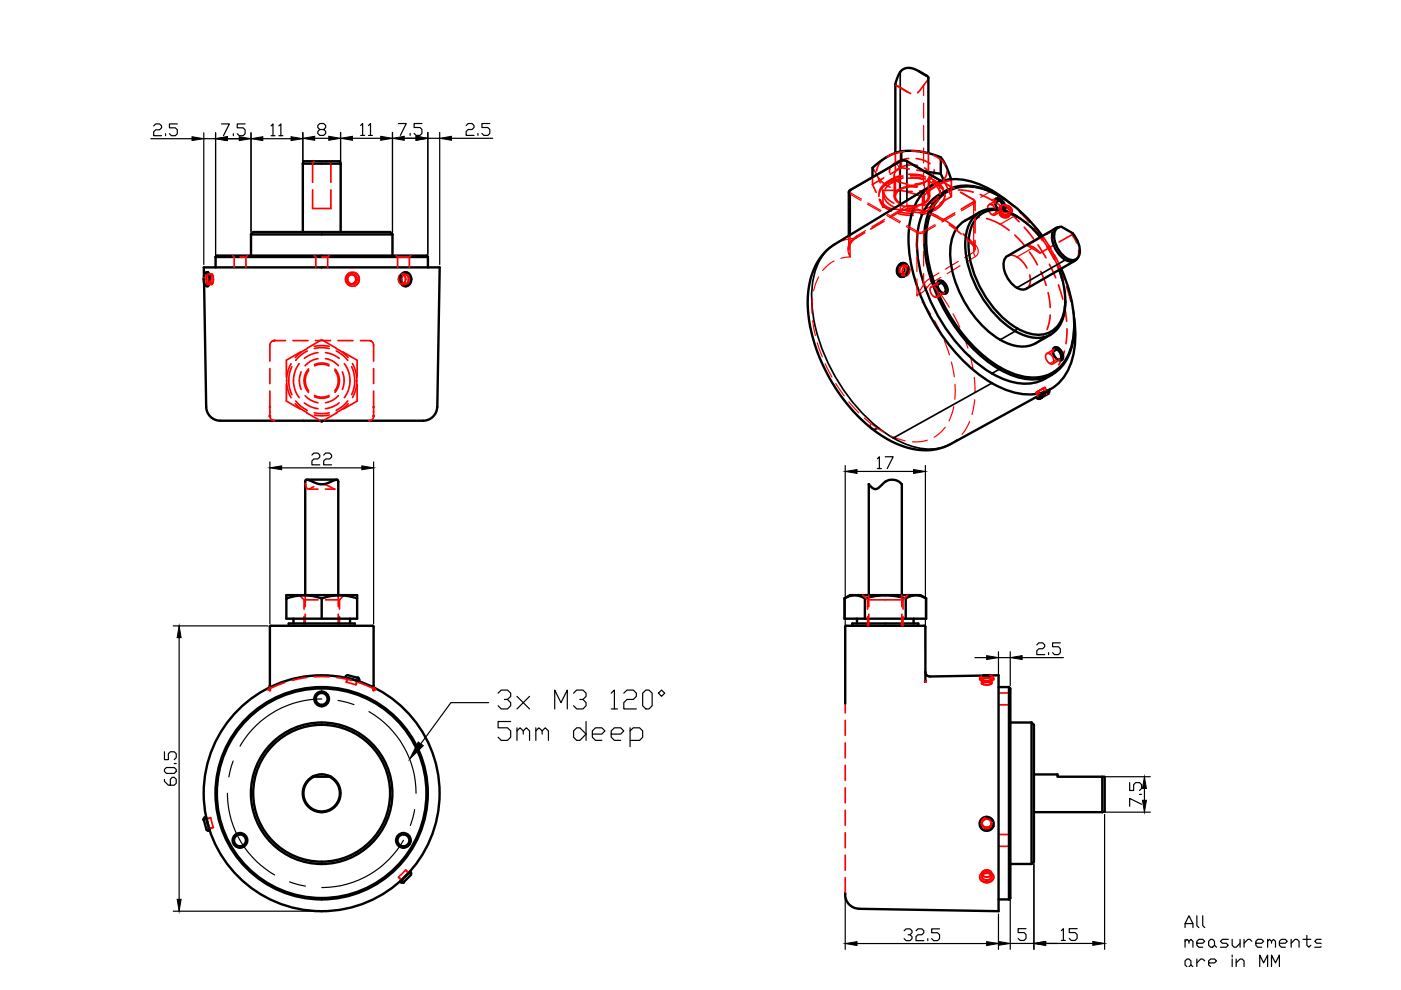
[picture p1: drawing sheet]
<svg xmlns="http://www.w3.org/2000/svg" width="297mm" height="210mm" viewBox="0 0 297 210" stroke-linecap="round" stroke-linejoin="round" font-family="sans-serif">
<!-- layer: MD_Visible -->
<g fill="none" stroke="#000" stroke-width=".51">
<path d="M194.8 15.1l1.7 1M64.2 34.7h8M64.2 34.7l.2-.5h7.7l.1 .5M64.2 34.7v14.5M72.2 34.7v14.5M189.8 32.4v-14.5l.2-.6a3.8 3.8 0 0 1 1.9-2.8 4.6 4.6 0 0 1 3.9 1.2l.9 .5 .1 .3v16M191.1 32.1a13.4 13.4 0 0 0-6.1 3.5v2M196 36.3l3.5 .6M197.7 39.3l-20.7 12.5a13 13 0 0 0-5.7 10.6 34.5 34.5 0 0 0 7.2 21.9 30 30 0 0 0 12.7 10.2 12.4 12.4 0 0 0 10.3-.3l18.6-10.2M199.5 36.9v-3.6l1.2 2.2 1 2.5M199.5 33.3a17 17 0 0 0-8.4-1.2v2M199.5 36.9l.6 1.4"/>
<path d="M199.6 38.4l-7.4-4.3a1.4 1.4 0 0 0-1.3 0l-10.8 6.4-.1 9.5M43.3 58.5l-.1-1.8h50l-.5 29.6a3 3 0 0 1-3 2.9M43.3 60l.4 26.3a3.3 3.3 0 0 0 4 2.9h42M43.5 57.9a.51 .51 0 0 1 .6-.2 .51 .51 0 0 1 .3 .7v.5a2.25 2.25 0 0 1-.4 1.8 1.12 1.12 0 0 1-.8-1.5zM45.7 54.5h45M45.7 54.5l.3-.3h44.4l.3 .3M45.7 54.5v2.2M53.2 49.7h30M53.2 49.7l.5-.5h29l.5 .5M53.2 49.7v4.5M83.2 49.7v4.5M85.2 58.1a1.3 1.3 0 0 1 1.6 0 1.3 1.3 0 0 1 .3 1.6 1.19 1.19 0 0 1-1.4 1 1.19 1.19 0 0 1-.9-1.5z"/>
<path d="M90.7 54.5v2.2M191.8 55.8a1.5 1.5 0 0 0-1.6 1.2 1.5 1.5 0 0 0 1 1.7 1.67 1.67 0 0 0 .9-2.8l-.4-.1M198.9 59.6a1.34 1.34 0 0 1 1.8 1 1.19 1.19 0 0 1-.2 1.7 1.93 1.93 0 0 1-1.6-2.7zM199.1 41.3a10.3 10.3 0 0 0-4.6 8.3 32.1 32.1 0 0 0 6 20.1 27.6 27.6 0 0 0 13.2 11 9.9 9.9 0 0 0 9.4-1.3M200.6 40.4l-1.5 .9M204.6 46.8a7.5 7.5 0 0 0-3.1 6.8 23.4 23.4 0 0 0 10.6 18.4 7.7 7.7 0 0 0 7.5 .8M207.8 45l-3.2 1.8M211 42.9l.1-.3a1.06 1.06 0 0 1 1.5 .9l.1 .6-.1 .5M211.6 44.3l-.4-.7a.95 .95 0 0 1 .5-1.6 2.07 2.07 0 0 1 1.3 2.7M211.8 41.5a12.6 12.6 0 0 0-9.6-1.8 9.1 9.1 0 0 0-6 7.7 29.3 29.3 0 0 0 4.4 19 31.2 31.2 0 0 0 12.8 12.7 10.1 10.1 0 0 0 10.2 0 10.5 10.5 0 0 0 4.1-8.3l.1-1.9M211.9 41.5l.2 .2M212.1 41.7a29.7 29.7 0 0 1 8.9 8.3"/>
<path d="M212.1 41.7a12.1 12.1 0 0 0-10-1.7 8.9 8.9 0 0 0-5.4 7.3 28.7 28.7 0 0 0 4.3 18.9 30.8 30.8 0 0 0 12.4 12.4 10.2 10.2 0 0 0 10.3 .1 10.7 10.7 0 0 0 4-8.2 28.1 28.1 0 0 0-2.7-13.5M213.4 42.4a21.4 21.4 0 0 0-9.6-4.3 9.3 9.3 0 0 0-10.5 7.2 26.7 26.7 0 0 0 1.5 16.4 39.1 39.1 0 0 0 15.5 19.5 14 14 0 0 0 10.7 2 9.9 9.9 0 0 0 6.5-7.8 22.5 22.5 0 0 0 .2-8.1M215.6 45.9a7.8 7.8 0 0 0-7.8-.9 6.8 6.8 0 0 0-3.1 5.4 22.8 22.8 0 0 0 7.2 17.2 11.5 11.5 0 0 0 9 4 6.1 6.1 0 0 0 4.9-6.1l.1-1.8M220.6 50.2a16.5 16.5 0 0 0-7.5-5.4 5.5 5.5 0 0 0-7.4 4.3 19 19 0 0 0 3 13.5 17.4 17.4 0 0 0 10.1 8.2 5.4 5.4 0 0 0 6.7-4.4 16 16 0 0 0-.9-9.2M223.9 48.4l-10.3 5.9a2.72 2.72 0 0 0-.6 3.2 5.1 5.1 0 0 0 3.9 3.9l.7-.2M223.9 48.6l.7-.5h.5l2.3 1.3a5 5 0 0 1 1.3 5 1.87 1.87 0 0 1-3 0 5.6 5.6 0 0 1-2-5.4zM224.7 48.1a1.82 1.82 0 0 0-1.7 2.3 5.7 5.7 0 0 0 3.9 5.1 1.63 1.63 0 0 0 1.6-.8M227.9 55.3l-10.3 5.9M198.7 60.4l.1-.3a1 1 0 0 1 1.5 .7 .94 .94 0 0 1-.3 1.3h-.3M222.8 71l-3.2 1.8M223.2 74.5l.1-.3a1 1 0 0 1 1.5 .7 .94 .94 0 0 1-.3 1.4l-.3-.1M223.4 73.7a1.34 1.34 0 0 1 1.8 1.1 1.19 1.19 0 0 1-.2 1.6 1.93 1.93 0 0 1-1.6-2.7z"/>
<path d="M67.9 89.2l.3 .2 .3-.2M220.1 83.9l.1 .1M221.9 83h.1M222.3 83.5l-1.9 1-.5-.1M222.4 83l-.1 .5M222.4 83l-.1-.3-2.5 1.5 .1 .2M222.7 82.6l-2.5 1.3M65 101.7h6.4M57.2 132.9l.2-.2h21.8v12.7M57.2 132.9v12.9M60.7 126.9l.1-.7h14.9v5h-15v-4.3a10.7 10.7 0 0 1 7.5 0M61.2 132.7v-.5h14v.5"/>
<path d="M62.2 131.2v1M64.7 126.2l.1-24.4a2.79 2.79 0 0 1 2.1 .6 4.1 4.1 0 0 0 3.8-.5l.9-.2 .1 .4v24.1M74.2 131.2v1M75.7 126.9a10.8 10.8 0 0 0-7.5 0v4.3M179 126.9v4.3h17.4v-4.3a3.8 3.8 0 0 0-4.4 0v4.3M180.7 132.7v-.5h14v.5M181.7 131.2v1M183.4 126.9v4.3M184.2 126.2v-23.6l.1 .2a1.43 1.43 0 0 0 1.8 .7l.2-.1a4.3 4.3 0 0 1 2.7-1.7 2.55 2.55 0 0 1 2.2 1v23.5M187.7 126.2h-7.5l-1.2 .7M187.7 126.2l-2.2 .2-2.1 .5a3.8 3.8 0 0 0-4.4 0M187.7 126.2l2.2 .2 2.1 .5"/>
<path d="M187.7 126.2h7.4l1.3 .7M193.7 131.2v1M57.2 145.4h.1M73.7 143.8h.1M75.7 144.3h.1M75.9 143.7l-1.9-.5a.48 .48 0 0 0-.7 .5l2.8 .7a.5 .5 0 0 0-.2-.7M79.2 145.4l.1 .4M79.2 145.4h.1M196.2 142.4l.3 .7 .7 .3M196.2 144.4l-.1-11.7h-16.7l-.2 .2v16.3M197.2 143.4l14.5-.2v50l-29.6-.5a3 3 0 0 1-2.9-3M209.9 143.2h-1.5"/>
<path d="M211.7 145.7h2.2M213.9 145.7v45M213.9 145.7l.3 .3v44.4l-.3 .3M214.2 153.2h4.5M218.7 153.2v30M218.7 153.2l.5 .5v29l-.5 .5M43.8 175.8a.45 .45 0 0 0 .6 .3l-.7-2.8a.46 .46 0 0 0-.5 .2 .46 .46 0 0 0 .1 .5l.5 1.9M43.8 173.7h.1M66.3 164.7h3.6M69.8 164.7a3.9 3.9 0 0 1 1.4 5.9 3.9 3.9 0 0 1-6 0 3.9 3.9 0 0 1 1.4-5.9M69.9 164.7h.3M210.6 175.1a1.47 1.47 0 0 0-1.7-1.8 1.47 1.47 0 0 0-1 2.2 1.47 1.47 0 0 0 2.5 .1l.2-.5"/>
<path d="M219.2 164.2h5v.5h9.5v7.5M219.2 172.2h14.5M233.7 164.7h.5v7.3l-.5 .2M84.8 186.9l2.1-2.1a.54 .54 0 0 1-.1 1l-.8 .9a.72 .72 0 0 1-1.2 .2zM86.6 185.2h.1M179.2 189.3v.4M211.7 190.7h2.2M214.2 183.2h4.5"/>
<circle cx="68.2" cy="148.2" r="1.56"/>
<circle cx="68.2" cy="148.2" r="1.26"/>
<circle cx="50.9" cy="178.2" r="1.56"/>
<circle cx="50.9" cy="178.2" r="1.26"/>
<circle cx="68.2" cy="168.2" r="4"/>
<circle cx="68.2" cy="168.2" r="14.5"/>
<circle cx="68.2" cy="168.2" r="15"/>
<circle cx="68.2" cy="168.2" r="22.2"/>
<circle cx="68.2" cy="168.2" r="22.5"/>
<circle cx="68.2" cy="168.2" r="25"/>
<circle cx="85.5" cy="178.2" r="1.56"/>
<circle cx="85.5" cy="178.2" r="1.26"/>
</g>
<!-- layer: MD_Hidden -->
<g fill="none" stroke="#f00" stroke-width=".36">
<path d="M189.8 17.9l3.3 1.9M190 18.1l2.4 1.4M196.8 16.5l-.4 .8-1.9 2.4M66.6 34.2l-.3 .5v4M69.9 34.2l.3 .5v4M185 35.6l1 1.6 .6 1.6M185 39.1l.8 1.7M185 37.6v1.5M186.3 37.7l1.2 1.3 1.3 .7M187.4 37.7l-2.4 1.4M189.5 37.9l1.5 .8 1.4 .3M189.6 37.1v4.5"/>
<path d="M189.8 32.4v3.8M189.8 37.8v3.8M190 38.3l.7 .4M191 37.2a5.3 5.3 0 0 0-3.4 2.1M191 38a5.1 5.1 0 0 0-3.4 2.1M191.1 35.6l1.7 .2M191.1 35.6l-2.4 1.3M191.1 34.1v1.5M191.5 37.3a6.3 6.3 0 0 0-5 2.9l-.1 .6M191.5 37.7a6.3 6.3 0 0 0-5 2.9l-.1 .6M191.7 32.1a7.1 7.1 0 0 0-5.6 3.1l-.2 1M192.5 37h1.7l1.5 .2"/>
<path d="M192.5 37.8h1.7l1.5 .2M192.7 33.6a4.3 4.3 0 0 0-4.1 2.3v.7M193 37.6l3.2 .3M193 37.2h1.7l1.5 .3M193.3 32l3.1 .4M194.2 33.6l1.5 .3 1.5 .8M194.4 36.1l1.6 .2M194.4 39.7a4.6 4.6 0 0 0-4.4 1.3 1.46 1.46 0 0 0 .8 2M194.5 35.1a4.8 4.8 0 0 0-4.7 1.3 1.61 1.61 0 0 0 .9 2.3M194.5 39.6a5 5 0 0 0-4.7 1.3 1.6 1.6 0 0 0 .9 2.2M196 38.7a6 6 0 0 1-3.8 .5M196 35.6a1.61 1.61 0 0 1 1.1 1.5 1.61 1.61 0 0 1-1.1 1.6"/>
<path d="M196.7 38.3l-1 .4-1.7 .3M196.7 38.3l-.7 .4M196.8 32.5v3.8M196.8 37.9v3.7M197.1 37.1v4.5M197.2 38.6a3.6 3.6 0 0 1 2.1 2.2M197.2 37.7a3.6 3.6 0 0 1 2.1 2.2M197.7 38.1l1.3 .7 1.1 1.3M197.7 38.5l1.3 .8 1.1 1.2M197.9 32.9l1.7 1.1 .8 .9M198.1 36v.3a2.38 2.38 0 0 1-1.4 2M199.6 38.4l2.7 1.5"/>
<path d="M200.1 38.3l1.6 3.4M200.8 36.4a4.4 4.4 0 0 1-3.4 3.5l-2.4 .6M201.7 38v.2M43.3 58.5v1.5M44 58.2a1.21 1.21 0 0 1 .3 1.5l-.2 .5a1.05 1.05 0 0 1-.3-1.4zM44 58.1a1.8 1.8 0 0 1 .1 2.2l-.3-.9zM44.1 57.7a3.1 3.1 0 0 0 0 3M44.1 58.2h.8M44.1 58.1h.8M44.8 58.2l.1-.1a1.8 1.8 0 0 1 0 2.2l-.2-.9zM44.9 58.2a1.6 1.6 0 0 1 0 2l-.2-.8zM49.3 54.2l.3 .3"/>
<path d="M49.6 54.5h2.5M49.6 54.5v2.2M52.1 54.5v2.2M52.5 54.2l-.4 .3M66.3 40.2v4h3.9v-4M66.7 54.2l.3 .3M67 54.5h2.5M67 54.5v2.2M69.5 54.5v2.2M69.8 54.2l-.3 .3M74.5 58.1h.2M74.5 58.2h.2"/>
<path d="M75.2 57.8a1.45 1.45 0 0 1 1 1.4M76.2 59.2a1.47 1.47 0 0 1-1 1.4M84 54.2l.3 .3M84.3 54.5h2.5M84.3 54.5v2.2M84.8 58.3a.8 .8 0 0 1 1 0 .8 .8 0 0 1 .2 .9 .81 .81 0 0 1-.3 .9 .81 .81 0 0 1-.9 0 1.36 1.36 0 0 1 0-1.8zM84.9 58.4a.78 .78 0 0 1 .9 .1 .78 .78 0 0 1 .1 .9 .71 .71 0 0 1-.7 .8 .71 .71 0 0 1-.7-.8l.1-.6zM85.3 58.1h.6M85.3 58.2h.6M85.4 58.3a.79 .79 0 0 1 1 0 .79 .79 0 0 1 .2 .9 .81 .81 0 0 1-.3 .9 .81 .81 0 0 1-.9 0 1.39 1.39 0 0 1 0-1.8zM85.5 58.4a.71 .71 0 0 1 .8 0 .71 .71 0 0 1 .3 .8 .75 .75 0 0 1-.7 1 .75 .75 0 0 1-.7-1zM86 57.7a1.63 1.63 0 0 1 1 1.5 1.63 1.63 0 0 1-1 1.5"/>
<path d="M86.8 54.5v2.2M87.1 54.2l-.3 .3M183.3 49.3l-1.9 1.2a2.71 2.71 0 0 0-1.4 2.3v-2.8M186.3 41.2v.4M186.4 42.2l.8 1.7M186.6 42.7l1 1.3 1.4 .8M186.6 42.3l1 1.3 1.4 .8M187.2 40.3v.1M187.2 40.4h3.6M187.2 43.9l3.4 .6M187.2 40.4v3.5M187.3 40.4v.8"/>
<path d="M187.4 40.8a3.4 3.4 0 0 0 2.1 2.3M187.4 41.6a3.3 3.3 0 0 0 2.1 2.3M187.4 46.9l-2.7 1.6M190.3 40.2l1.1 .3 2 .1M190.5 44.9l3.1 .4M190.5 45.3l1.5 .3 1.6 .1M191 44.4l1.5 .2h1.6M191 43.6l1.5 .2h1.7M191 56.6a.68 .68 0 0 1 .9-.2 .68 .68 0 0 1 .3 .9 .76 .76 0 0 1-.4 .8 .76 .76 0 0 1-1-.2 1.35 1.35 0 0 1 .2-1.3zM191.2 56.4a.76 .76 0 0 1 1 0 .76 .76 0 0 1 0 1 .77 .77 0 0 1-.6 .9 .77 .77 0 0 1-.9-.6l.1-.6zM191.2 58.2l.6 .2M191.2 58.3l.6 .2"/>
<path d="M191.6 56.7a.73 .73 0 0 1 1-.2 .73 .73 0 0 1 .3 .9 .84 .84 0 0 1-.5 1 .84 .84 0 0 1-1-.4l-.1-.5zM191.7 56.8a.7 .7 0 0 1 .9-.2 .7 .7 0 0 1 .2 1 .75 .75 0 0 1-.9 .8 .75 .75 0 0 1-.5-1.1zM191.7 56.3l.6 .2M191.8 55.8a1.64 1.64 0 0 0-1.4 1.2 1.64 1.64 0 0 0 .6 1.7M191.8 56.2l.6 .2M192.2 44.7l3.4 .5M192.4 40.7l3.2 1M195.6 41.7v3.5M195.6 44.8a5.4 5.4 0 0 0-3.4-.4l-1.3 .4-2.1 1.3M195.9 40.2a1.51 1.51 0 0 1 .9 1.5 1.51 1.51 0 0 1-1 1.4 5.5 5.5 0 0 1-3.5 .4M196 40.1a1.61 1.61 0 0 1 1.1 1.5 1.61 1.61 0 0 1-1.1 1.5 5.6 5.6 0 0 1-3.8 .6M197.1 45.4l2.8 1.4"/>
<path d="M198 43.9l-2.4 1.3M199 59.9l-1.6 .9M199 41.5a5.3 5.3 0 0 1-3.3 2.1M199 42.3a5.3 5.3 0 0 1-3.3 2.1M199.3 40.4v.8M200.3 41.6a4.7 4.7 0 0 1-3.8 3.2l-1.3 .3M200.3 42a4.8 4.8 0 0 1-3.8 3.2l-1.3 .3M200.3 41.2v.4M201.3 47.7l2.5 1.9M201.6 40.4l-1.1 .3-1.4 .6M201.7 41.7v-3.5a12.9 12.9 0 0 0-6.1 3.5M201.7 41.7l-2.4 1.4"/>
<path d="M203.2 40.3l1.5 .1 1.6 .3M203.7 40.8l2.9 1.7 .1 2.1M205 50.7l1.4 1.4 .3 .7v-1.8M206.7 46.2v3.2M207.6 46.1l-1.3 .1-1.7 .6M207.8 41.2l2.5 1.2 2.2 1.5M209.2 46.3l2.1 .8 2.7 1.7M209.6 43.5a1.29 1.29 0 0 1 1.6 1.4 .62 .62 0 0 1-.4 .7 .62 .62 0 0 1-.8-.4 1.45 1.45 0 0 1-.4-1.7zM211 43a1.9 1.9 0 0 0 .9 1.6M211 42.8v.3M211.2 42.5l-1.5 .9M211.6 44.4l.5 .3"/>
<path d="M211.7 44.3a1.53 1.53 0 0 1 1.8-.8 1.53 1.53 0 0 1 1.1 1.5M211.9 41.5l3.1 2.2M211.9 44.6l.2 .1M211.9 44a1.71 1.71 0 0 1 2.7 1 1.52 1.52 0 0 1-2.6 .3l-.3-.6zM212.1 44.5l-.2 .6M212.1 44.8a1.21 1.21 0 0 1 1.9 .9 1.17 1.17 0 0 1-1.3 .4 1.17 1.17 0 0 1-.8-1zM212.1 44.9a1.1 1.1 0 0 1 1.8 .8 1.07 1.07 0 0 1-1.1 .3 1.07 1.07 0 0 1-.8-.9zM212.2 44.5l-.2 .6M212.2 44.2a1.19 1.19 0 0 1 1.3-.1 1.19 1.19 0 0 1 .7 1 1.17 1.17 0 0 1-1.3 .4 1.17 1.17 0 0 1-.8-1zM212.2 44.3a1.1 1.1 0 0 1 1.2-.2 1.1 1.1 0 0 1 .7 .9 1.03 1.03 0 0 1-1.2 .4 1.03 1.03 0 0 1-.7-1.1zM212.5 44.7l-1.6 .9M212.6 44.6l-.3 .1-.4-.1"/>
<path d="M213 44.7l-.4 .2-.5-.2M213.4 42.5l1.5 1.2M213.6 54.3a3 3 0 0 1 3.5 1.5l.6 1M213.7 44.9l2.4 2.1M214.1 45l-.2 .6M214.2 45.1l-.2 .6M215.2 49.9l2.1 2.3M215.3 45.7l2.5 1.8M216.1 44.8l2.1 2.3M216.2 44.8l2.3 2.2M217.2 48.2l1.9 2.4M217.8 52.1l2.7 1.5"/>
<path d="M218.3 53.5l1.6 2.6M218.3 58.3a2.54 2.54 0 0 1-.7 2.9M218.9 48.6l2.1 2.4M219.3 48.4l1.8 2.5M219.5 48.2l1.9 2.5M220.1 51.9l1.6 2.7M220.5 50.5l-2.7 1.6a3.6 3.6 0 0 1 2.7 1.5l2.7-1.5M220.6 50.3l1.9 2.6M220.7 57.6l1.1 2.9M221 50l1.8 2.7M221.9 52.3l1.6 2.7M222 52.2l1.6 2.8"/>
<path d="M222.3 52.1l1.6 2.7M222.5 56l1.3 2.9M223.3 54.3l1.3 2.9M223.6 54.1l1.4 2.8M224.2 56.5l1 3M224.3 48.2h.2l-2.7 1.5M224.3 56.4l1.3 2.9M224.6 51.3l2.7-1.5 1 1.7M224.6 56.2l1.2 3M225.1 48.1l-.6 .1M227.4 49.4l-.1 .4M228.7 53.1v.9l-.5 1"/>
<path d="M44.1 60.2h.8M44.1 60.3h.8M57.2 78.2v3.1M60.5 72.2h-2.3a1.01 1.01 0 0 0-1 1v3.4M61.7 77.1a7.4 7.4 0 0 0 0 7.2M61.9 77.8a7 7 0 0 0 0 5.9M62.1 72.2h3.2M63.4 77.1a6 6 0 0 0 0 7.2M63.8 74.6l-3.1 1.8v3.5M63.8 78.9a4.7 4.7 0 0 0 0 3.7M65.1 73.9l-1.3 .8-1.2 1.1M65.2 74.4l-1.5 1-1 1"/>
<path d="M65.2 73.8l3-1.8 3.1 1.8M65.4 78.2a3.7 3.7 0 0 0 0 5M65.5 78.6a3.4 3.4 0 0 0 0 4.3M66.6 73.9l1.2-.2 2 .2M66.6 73.4l1.6-.1 1.6 .1M66.7 77.3l.2-.1a3.6 3.6 0 0 1 2.9 .1M66.7 77.6l.7-.3 1.1-.1 1.3 .4M66.9 72.2h3.2M67.4 76l-.4 .1a4.4 4.4 0 0 0-2.3 1.4M67.4 74.8h-.2a5.8 5.8 0 0 0-2.7 1.2M69 76l.5 .1a4.6 4.6 0 0 1 2.2 1.4M69 74.8h.3a6 6 0 0 1 2.6 1.2"/>
<path d="M71 78.6a3.4 3.4 0 0 1 0 4.3M71 78.2a3.7 3.7 0 0 1 0 5M71.3 74.4l1.5 1 .9 1M71.3 73.9l1.3 .8 1.2 1.1M71.7 72.2h3.1M72.6 78.9a4.7 4.7 0 0 1 0 3.7M72.7 74.6l3 1.8v3.5M73 77.1a6 6 0 0 1 0 7.2M74.5 60.2h.2M74.5 60.3h.2M74.6 77.8a7 7 0 0 1 0 5.9M74.7 77.1a7.4 7.4 0 0 1 0 7.2"/>
<path d="M76.4 72.2h1.9l.8 .5 .1 .4v3.5M79.2 78.2v3.1M85.3 60.2h.6M85.3 60.3h.6M197.4 60.9a1.41 1.41 0 0 1 1.5 1.8 .71 .71 0 0 1-.7 .3 .71 .71 0 0 1-.6-.5 1.43 1.43 0 0 1-.2-1.6zM198.7 60.2v.3M198.7 60.4a1.81 1.81 0 0 0 .9 1.6M199.6 62l.2 .2M199.6 62l.1 .1M200.2 62.1l-1.5 .9M221.2 71.3l-.6 .7-1 .8M221.9 75a1.42 1.42 0 0 1 1.5 1.8 .71 .71 0 0 1-.7 .4 .71 .71 0 0 1-.6-.5 1.38 1.38 0 0 1-.2-1.7z"/>
<path d="M222.2 62l.5 3.2M222.7 66.8l-.2 1.4-.5 1.7M223.2 74.5a1.9 1.9 0 0 0 .9 1.7M223.2 74.4v.2M223.5 74.1l-1.6 .9M223.6 78.6l-.8 .8-1.2 .9M224.1 76.2l.2 .1M224.1 76.2h.1M224.4 60.4l.9 3M224.7 76.2l-1.5 .9M225.6 61l.3 3.1M225.7 65l.5 3.1"/>
<path d="M225.7 74.4l-.5 1.5-.7 1.5M226.1 60.8l.9 3M226.2 69.7l-.2 3.2M226.3 60.6l.9 3.1M227.4 65.4l.3 2M227.5 65.3l.3 3.8M57.2 82.9v3.9a2.55 2.55 0 0 0 .4 2.2l.6 .2M60.7 81.5v3.5l2.9 1.7M62.6 85.6l1.2 1.1 1.3 .8M62.7 85a6.3 6.3 0 0 0 2.4 2M64.5 85.4l.1 .1a5.8 5.8 0 0 0 2.8 1.1M64.7 83.9l.2 .2a4.6 4.6 0 0 0 2.5 1.3"/>
<path d="M65 87.5l2.9 1.7M66.6 87.5l1.2 .2 2-.2M66.6 88h.1a7.3 7.3 0 0 0 3.1 0M66.7 83.8l.2 .2a3.4 3.4 0 0 0 2.9-.2M66.7 84.1l.2 .1a3.8 3.8 0 0 0 2.9-.1M71.4 87.5l-2.9 1.7M71.7 83.9l-.1 .2a4.6 4.6 0 0 1-2.6 1.3M71.9 85.4l-.1 .1a5.8 5.8 0 0 1-2.8 1.1M73.7 85a6.5 6.5 0 0 1-2.4 2M73.8 85.6l-1.2 1.1-1.3 .8M75.7 81.5v3.5l-2.9 1.7M79.2 82.9v4.3a1.89 1.89 0 0 1-.3 1.8l-.7 .2"/>
<path d="M219.7 83.2l1.9-1zM219.7 83.3l.4 .7M219.7 83.2l1.8-1zM219.7 83.2l.4 .7M219.9 83.1h-.1M221.4 82.3h-.1M221.5 82.2l.4 .8M221.6 82.2l.4 .7M221.6 83.1l.4-.2-1.8 1M64.7 102.1a1.65 1.65 0 0 0 .7 1.6l1.1-.5M65.4 103.7h2M68 102.7a6.5 6.5 0 0 1 3 1"/>
<path d="M69 103.7h2M71.7 102.1v.4M63.5 126.2l1 1M64.5 127.2h2.9M64.5 127.2v1.9M64.5 130.7v2M64.7 126.2v2.4M64.7 130.2v2.5M69 127.2h3M71.7 126.2v2.4M71.7 130.2v2.5M72 130.7v2"/>
<path d="M73 126.2l-1 1v1.9M183 126.2l.9 1M183.9 127.2h7.6M183.9 127.2v1.9M183.9 130.7v2M184.2 126.2v2.4M184.2 130.2v2.5M191.2 126.2v2.4M191.2 130.2v2.5M191.5 127.2v1.9M191.5 130.7v2M192.5 126.2l-1 1"/>
<path d="M57.2 145.4v.3M57.2 145.7v.6M57.2 145.7h.1M60.4 144.7l-3.6 1.6 .4-.5M65.1 143.6l-3.2 .7M66.6 143.5h3.2M71.4 143.6l3.1 .7M73.6 143.8l2.1 .6zM73.6 143.8l-.2 .9 2.1 .5 .2-.8M73.7 143.8l-.2 .9M75.7 144.3l-.3 .9M76 144.7l3.7 1.6-.4-.5"/>
<path d="M79.2 145.4v.3M79.2 145.7v.6M79.2 145.7h.1M179.2 149.2v2M179.2 152.7v3.2M179.2 157.5v3.2M196.2 144.4v.1M207.8 143.9l.9-.2h.8a.88 .88 0 0 1 1.2 .5l-1 .2h-.8a.91 .91 0 0 1-1.1-.5zM208.1 144.1v.8M208.1 144a2.2 2.2 0 0 1 2.2 .1l-.7 .3h-.6a.71 .71 0 0 1-.9-.4zM208.1 144.9l1.3-.2a.6 .6 0 0 1 .9 .3 1.95 1.95 0 0 1-2.2-.1zM208.2 144a2.01 2.01 0 0 1 2 .1 2.01 2.01 0 0 1-2-.1z"/>
<path d="M208.2 144v.9M208.2 144.9a2.14 2.14 0 0 1 2 .1 1.74 1.74 0 0 1-2-.1zM208.4 143.2l-.5 .3-.2 .5M209.9 143.2l.6 .3 .2 .5M210.2 144v.9M210.3 144.1v.8M211.7 146.9h2.2M211.7 149.4h2.2M214.2 146.6l-.3 .3v2.5l.3 .3M43.8 173.6l.9-.2 .5 2.1-.8 .2zM43.8 173.6l.6 2.1M44.7 173.4l-.9 .3"/>
<path d="M45.2 175.4l-.9 .2M179.2 162.3v3.1M179.2 167v3.2M179.2 171.8v3.2M179.2 176.6v3.1M207.8 175.1a1.52 1.52 0 0 0 1.4 1 1.52 1.52 0 0 0 1.4-1M208.1 174.4v.3M208.2 174.4v.3M210.2 174.4v.3M210.3 174.4v.3M211.7 176.9h2.2M211.7 179.4h2.2"/>
<path d="M214.2 176.6l-.3 .3v2.5l.3 .4M84.5 185.9l.7 .7M85.1 186.5l1.5-1.5zM86 184.5l.6 .7M86.6 185l-.6-.6-1.5 1.6 .6 .6M179.2 181.3v3.2M179.2 186.1v3.2M207.7 186a1.52 1.52 0 0 0 1.5 1.2 1.52 1.52 0 0 0 1.5-1.2M208 185.2a1.6 1.6 0 0 1 2.7 .8 1.65 1.65 0 0 1-1.5 .9 1.65 1.65 0 0 1-1.5-.9l.1-.4zM208.1 185.2v.6M208.2 185.2v.7M208.3 185.4a1.15 1.15 0 0 1 1.2-.3 1.15 1.15 0 0 1 .8 .9 1.15 1.15 0 0 1-1.2 .6 1.15 1.15 0 0 1-1-.9z"/>
<path d="M208.3 184.8a1.14 1.14 0 0 1 1.2-.4 1.14 1.14 0 0 1 .8 1 1.21 1.21 0 0 1-1.2 .6 1.21 1.21 0 0 1-1-.8zM208.3 185.6a1.03 1.03 0 0 1 1.1-.4 1.03 1.03 0 0 1 .8 .9 1.08 1.08 0 0 1-1.1 .5 1.08 1.08 0 0 1-.9-.8zM208.4 184.8a1.04 1.04 0 0 1 1.1-.3 1.04 1.04 0 0 1 .7 .9 1.05 1.05 0 0 1-1.1 .5 1.05 1.05 0 0 1-.9-.8zM210.2 185.2v.7M210.3 185.2v.7"/>
<circle cx="74.5" cy="59.2" r=".99"/>
<circle cx="74.5" cy="59.2" r="1.08"/>
<circle cx="74.7" cy="59.2" r="1.08"/>
<circle cx="74.7" cy="59.2" r="1.47"/>
<circle cx="74.7" cy="59.2" r=".98"/>
<circle cx="209.2" cy="174.6" r=".98"/>
<circle cx="209.2" cy="174.4" r="1.08"/>
<circle cx="209.2" cy="174.4" r=".98"/>
<circle cx="209.2" cy="174.7" r="1.08"/>
</g>
<!-- layer: MD_Visible -->
<g fill="#000" stroke="#000" stroke-width=".21">
<circle cx="220.8" cy="84.3" r=".24"/>
<circle cx="75.9" cy="143.7" r=".24"/>
<circle cx="196.2" cy="144.5" r=".24"/>
<circle cx="43.2" cy="173.8" r=".24"/>
<circle cx="44.3" cy="175.6" r=".24"/>
<circle cx="85.2" cy="186.6" r=".24"/>
<circle cx="85.6" cy="187.1" r=".24"/>
</g>
<!-- layer: MD_Hidden -->
<g fill="#f00" stroke="#f00" stroke-width=".21">
<circle cx="79.2" cy="146.3" r=".17"/>
<circle cx="57.2" cy="146.3" r=".17"/>
<circle cx="79.2" cy="88.2" r=".17"/>
<circle cx="57.2" cy="88.2" r=".17"/>
<circle cx="79.2" cy="86.3" r=".17"/>
<circle cx="57.2" cy="86.3" r=".17"/>
<circle cx="58.2" cy="72.2" r=".17"/>
<circle cx="220.4" cy="84.5" r=".17"/>
<circle cx="196.2" cy="144.4" r=".17"/>
</g>
<!-- layer: MD_Visible Narrow -->
<g fill="none" stroke="#000" stroke-width=".36">
<path d="M190.9 15.2v16.9M190.8 34.2a1.57 1.57 0 0 1 1.5 0M190.9 34.1v.1M192.2 34.1l.1 .1M199.5 38.4l-7.2-4.2v8.3M177 51.8a11 11 0 0 0-4.7 8.1 32.7 32.7 0 0 0 4.8 20 38.4 38.4 0 0 0 9.1 10.8M180.3 40.3l-.4 .5M190.6 56.4a.73 .73 0 0 1 1-.2 .73 .73 0 0 1 .2 1 .78 .78 0 0 1-.6 .9 .78 .78 0 0 1-.9-.5v-.6zM190.9 43.4v-9.2l-10.6 6.2v9.4M190.9 55.9v.3M191.2 58.1l.4 .4M191.6 58.5l-.8 .1"/>
<path d="M191.6 58.5h.1M191.6 58.5l.1 .1M191.6 55.8a1.58 1.58 0 0 1 0 2.7M199.8 59.6l-.2 .4-.9 .5M212.1 42.2l-.2 .4-.9 .5M225.9 55.1l-10.3 5.9M212.1 77.9l-.2 .4-1.6 .9M215.6 69.6l-.3 .6-3.2 1.8M224.3 73.8l-.2 .3-.8 .5M186.2 90.7l3.2 2.2M186.3 90.7a1.33 1.33 0 0 1-1.5 .2M189.4 92.9a13 13 0 0 0 11.2 1.7l.9-.4"/>
<path d="M210.3 81.2l-20.9 11.7M220.3 83.9l.1 .2-.5 .3M220.5 83.7v.1M222.4 83l-2 1.1 .4 .2"/>
</g>
<!-- layer: MD_Hidden Narrow -->
<g fill="none" stroke="#f00" stroke-width=".25">
<path d="M195.8 18.1v2.2M188 33.3h.1M188.4 38.4v.4M189.1 38v.8M190 34.4l.7 1.2v4.5M190.9 32.1v2.1l.5-.2 .9 .2M190.9 34.1h.1M192.1 34.1h.1M195.8 21.9v3.1M195.8 26.6v3.2M195.8 31.4v3.2M195.8 36.1v3.2"/>
<path d="M196 38.7v4.4M198.6 39.4h.1M199.5 38.4l2.8 1.6M173.6 58.7l-.7 1.4-.4 1.6M176.8 55.3l-1.2 .9-1.2 1.2M180 40.8l.3 .4 .1-.3 2.3 1.3M180.3 51.3v.2h-.1M180.3 49.8v4.7a4.5 4.5 0 0 1 0-3.2M180.3 41.2l2.2 1.3M180.3 40.3h.1a.33 .33 0 0 0-.2 .3 .33 .33 0 0 0 .2 .3M181.6 50l-.1 .4a2.65 2.65 0 0 0-1.2 4.1l-2 .3M181.6 50l-1.3 1.3"/>
<path d="M183.2 49.4l-1.9 1.1-2.3 .4-2 .9M183.5 48.9l-1.9 1.1M183.9 43.3l2.7 1.6M184 43l2.8 1.6M187.2 46.9l-2.7 1.7M187.6 46.4l-2.7 1.7M188 45.7l2.8 1.6M188.2 45.4l2.7 1.6M190.9 44.5l-.1 .4-.3 .1M190.9 43.4v1.1M190.9 44.5l-1.9 1.1M191.2 55.9a1.6 1.6 0 0 0-.4 2.7"/>
<path d="M191.3 56.4l.6 .1M191.3 56.3l.6 .1M191.6 55.8l-.6 .1M191.7 58.2l.6 .1M191.7 58.3l.6 .1M192.1 48l2.3 1.3M192.3 43.7l.4 .5h.6M192.3 43.7l-1.4 .8M192.3 43.7l2.3 .4M192.3 47.8l2.2 1.3-.1 .2M192.3 42.5v1.2M194.4 59.2v3.4l1.4-2.3 .8 .7"/>
<path d="M194.4 49.3a1.57 1.57 0 0 0 1.4 0v2.4M194.4 49.3v3.5M194.4 54.4v3.2M195.8 58v2.3l1.4-1.3M195.8 40.9v2.2M195.8 53.2v3.2M196 44.7l-.9-.2a5.3 5.3 0 0 0-4.6 .5l-1.9 1.1M196.1 44.6l2.9 1.3M197.2 59l.4 1M197.5 45.3l2.6 1.2M197.6 60l-.6 .4a5.6 5.6 0 0 1-2.6 2.2l.1 .2M197.6 60l1 1.2"/>
<path d="M197.6 42.8v.9M198.2 47.6l-2.5 1.5M198.3 44.1v.4M198.4 47.9l-2.6 1.4-.1-.2-.6 .1-.6-.1M199.1 57.9l-1.9 1.1M199.5 58.8l-1.9 1.2M200.3 46.7l2.6 1.9M202.4 45.2l-2.8 1.6M202.5 45.1l-2.4 1.4 3 2M202.5 45.5l-2.8 1.6M203.2 55.4l-2.8 1.7M203.5 56.4l-2.7 1.6"/>
<path d="M203.7 40.8l2.7 1.6v3.9M204.1 49.6l2.3 2.2M204.3 49.5l2.6 2.5M206.3 43a.35 .35 0 0 0 .2-.4 .35 .35 0 0 0-.2-.3 .52 .52 0 0 1 .1 .9M206.3 43l.1 .2M206.3 43l-2.6 1.4M206.4 53.5l.4 .9M206.4 51.8l.1 .4 .4-.2M206.4 51.8l.2 .3a1.26 1.26 0 0 1-.2 1.4M206.4 53.5l-1.9 1.1M206.4 43.2l-2.5 1.5M206.4 47.9v5.6"/>
<path d="M206.6 42.6l-2.8 1.7M206.9 52a1.48 1.48 0 0 1-.1 2.4l-1.9 1.1M210.3 40.4l-2.4 1.4M211 43.1l-.7 .4M211.9 41.5l-1.6 .9M211.9 44.6l-1.6 .9M212.1 43.7a.99 .99 0 0 0-.3 1.1 .99 .99 0 0 0 .8 .7l.8 .2 .8-.2v.2M212.2 43.7l-.1 .1M212.2 43.6l-.1 .1a1.64 1.64 0 0 1 2.5 1.3l-.4 .5v-.2a.32 .32 0 0 1-.2-.3 .32 .32 0 0 1 .2-.3 1.18 1.18 0 0 0-1.7-1zM212.4 44.1l-.2 .6M212.4 44.2l-.1 .6M212.5 43.7a.87 .87 0 0 0-.1 1 .87 .87 0 0 0 .8 .4l.8-.1"/>
<path d="M213.8 45.4l-.2 .6M213.9 45.5l-.2 .6M214.2 45.5h.1M215.3 45.7l-3.2 1.8M219.2 52.4l-3.6 2.1M172.2 63.3v3.1M172.3 68l.6 3.1M173.3 72.7l1 3M174.9 77.1l1.5 2.9M195.5 64l1.8 2.6M198.1 68l1.5 2.8M198.7 60.5l-.6 .4"/>
<path d="M199.5 62.5l1.8 2.7M199.6 62l-1.5 .9M200.2 72.3l1.1 3M201.7 76.8l.6 3.1M202.1 66.5l1.4 2.9M204.1 70.8l1.1 3M205.7 75.3l.6 3.1M223.3 74.6l-.7 .4M224.1 76.2l-1.5 .9M177.2 81.3l1.8 2.6M180 85.2l2.1 2.3M183.2 88.6l1.4 1.2"/>
<path d="M184.8 90.9l-.3-.6 .1-.5 2.9 1.9M188.9 92.4l3 1.1M196.6 93.3l-1.1 .3-2 .1M200.4 90.6l-1 1.1-1.3 1M202.2 86.2l-1 3M202.5 81.5l-.1 3.2M202.9 93.2l-1.4 1M205.6 89.4l-.6 1.1-1 1.6M206.6 80l.1 3.2M206.7 84.8l-.6 3.1M220 83l.5 .7M220.1 83l.4 .7"/>
<path d="M221.1 82.4l.5 .8M221.1 82.4l.5 .7M221.8 83.1l.1 .2M221.9 83.3v.4"/>
</g>
<g fill="#f00" stroke="#f00" stroke-width=".21">
<circle cx="180.3" cy="51.5" r=".11"/>
<circle cx="180" cy="52.8" r=".11"/>
<circle cx="181.4" cy="50.5" r=".11"/>
<circle cx="192.9" cy="44.3" r=".11"/>
<circle cx="206.4" cy="52.1" r=".11"/>
<circle cx="206.7" cy="52.8" r=".11"/>
<circle cx="191" cy="55.9" r=".11"/>
<circle cx="214" cy="45" r=".11"/>
</g>
<!-- layer: MD_Visible Narrow -->
<g fill="#000" stroke="#000" stroke-width=".21">
<circle cx="190.9" cy="56.2" r=".17"/>
<circle cx="220.4" cy="84.1" r=".17"/>
</g>
<!-- layer: Dimensions -->
<g fill="none" stroke="#000" stroke-width=".25">
<path d="M32 29.4h8.7M32.6 26.7l.4-.4h.8l.5 .4v.4l-.5 .4h-.8l-.4 .4v.9h1.7M35.1 28.3v.5M37.6 26.3h-1.7v.8h1.3l.4 .4v.8l-.4 .5h-.8l-.5-.5M43.2 28.2v27.9M43.2 29.4h2.5M45.7 28.2v27.9M47 26.3h1.6l-1.2 2.5M48.2 29.4h2.5M49.5 28.3v.5M52 26.3h-1.7v.8h1.2l.5 .4v.8l-.5 .5h-.8l-.4-.5M53.2 28.2v25.4"/>
<path d="M55.7 29.4h6M57.5 26.7l.4-.4v2.5M57.5 28.8h.8M59.1 26.7l.4-.4v2.5M59.1 28.8h.9M64.2 28.1v20.5M66.7 29.3h3M67.8 27.5l-.4-.5v-.4l.4-.4h.8l.5 .4v.4l-.5 .5h-.8l-.4 .4v.4l.4 .4h.8l.5-.4v-.4l-.5-.4M72.2 28.1v20.5M74.7 29.3h6M76.5 26.6l.4-.4v2.5M76.5 28.7h.8"/>
<path d="M78.1 26.6l.5-.4v2.5M78.1 28.7h.9M83.2 28.1v25.5M84.5 26.2h1.6l-1.2 2.5M85.7 29.3h2.5M87 28.3v.4M89.5 26.2h-1.7v.8h1.3l.4 .5v.8l-.4 .4h-.9l-.4-.4M90.7 29.3h2.5M90.7 28.1v28M93.2 28.1v28M95.7 29.3h8.8M98.8 26.6l.5-.4h.8l.4 .4v.4l-.4 .5h-.8l-.5 .4v.8h1.7"/>
<path d="M101.3 28.3v.4M103.9 26.2h-1.7v.8h1.2l.5 .5v.8l-.5 .4h-.8l-.4-.4M57.2 97.9v34.4M59.7 99.2h17M66.1 96.5l.5-.4h.8l.4 .4v.4l-.4 .4h-.8l-.5 .4v.9h1.7M68.6 96.5l.5-.4h.8l.4 .4v.4l-.4 .4h-.8l-.5 .4v.9h1.7M79.2 97.9v34.4M179.2 98.7v41.7M181.7 100h12M186 97.3l.4-.5v2.5M186 99.3h.9M187.7 96.8h1.7l-1.3 2.5"/>
<path d="M196.2 98.7v39.4M36.7 132.7h20.1M38 135.2v55.5M206.7 139.4h2.5M211.7 138.2v6.9M211.7 139.4h2.5M214.2 138.2v7.2M216.7 139.4h8.8M219.8 136.7l.4-.4h.9l.4 .4v.4l-.4 .4h-.9l-.4 .5v.8h1.7M222.3 138.4v.4M224.8 136.3h-1.6v.8h1.2l.4 .4v.9l-.4 .4h-.8l-.4-.4M34.9 159.4v1.7h.8v-1.3l.4-.4h.8l.5 .4v.8l-.5 .5"/>
<path d="M103.6 149h-8l-6.4 8.7M105.6 147l.7-.7h1.3l.7 .7v.6l-.7 .7h-.7M107.6 148.3l.7 .7v.6l-.7 .7h-1.3l-.7-.7M108.3 153h-2.7v1.3h2l.7 .7v1.3l-.7 .7h-1.3l-.7-.7M109.6 155l.7-.7 .6 .7v.6M109.6 147.6l2.7 2.7M109.6 154.3v2.7M110.9 155l.7-.7 .7 .7v2M112.3 147.6l-2.7 2.7M113.6 155l.7-.7 .6 .7v.6M113.6 154.3v2.7M114.9 155l.7-.7 .7 .7v2"/>
<path d="M117.6 150.3v-4l1.3 2.7 1.4-2.7v4M121.6 147l.7-.7h1.3l.7 .7v.6l-.7 .7h-.7M121.6 155l.7-.7h.6l1.4 1.3-1.4 1.4h-.6l-.7-.7zM123.6 148.3l.7 .7v.6l-.7 .7h-1.3l-.7-.7M124.3 153v4M125.6 155.6h2l.7-.6-.7-.7h-1.3l-.7 .7v1.3l.7 .7h1.3M129.6 147l.7-.7v4M129.6 155.6h2l.7-.6-.7-.7h-1.3l-.7 .7v1.3l.7 .7h1.3M129.6 150.3h1.3M132.3 147l.6-.7h1.4l.6 .7v.6l-.6 .7h-1.4l-.6 .7v1.3h2.6M133.6 155l.7-.7h1.3l.7 .7v1.3l-.7 .7h-2M133.6 154.3v4"/>
<path d="M136.3 147l.6-.7h.7l.7 .7v2.6l-.7 .7h-.7l-.6-.7zM139.6 147l.7-.7 .6 .7-.6 .6zM34.9 165.2v.5l.8 .8h1.2l.5-.4v-.9l-.5-.4h-.4l-.4 .4v1.3M35.3 162.7h1.6l.5 .4v.5l-.5 .4h-1.6l-.4-.4v-.5zM36.9 161.9h.5M219.2 172.8v28.5M234.2 172.7v28.6M234.3 172.2h9.6M234.3 164.7h9.6M239.5 165.9v1.7h.9v-1.2l.4-.5h.8l.4 .5v.8l-.4 .4M241.6 168.4h.4M242 170.5l-2.5-1.2v1.6"/>
<path d="M242.6 167.2v2.5M36.7 193.2h30.9M179.2 190.3v11M191.7 197.3l.4-.4h.8l.5 .4v.5l-.5 .4h-.4M192.9 198.2l.5 .4v.4l-.5 .4h-.8l-.4-.4M194.2 197.3l.4-.4h.9l.4 .4v.5l-.4 .4h-.9l-.4 .4v.8h1.7M196.7 199v.4M199.2 196.9h-1.7v.9h1.3l.4 .4v.8l-.4 .4h-.8l-.5-.4M211.7 193.8v7.5M214.2 183.8v17.5M217.5 196.9h-1.6v.8h1.2l.4 .4v.9l-.4 .4h-.8l-.4-.4M225 197.3l.5-.4v2.5"/>
<path d="M225 199.4h.9M228.4 196.9h-1.7v.8h1.3l.4 .4v.9l-.4 .4h-.9l-.4-.4M251.3 196.7v-.9l.8-1.6 .8 1.6v.9M251.3 199.6l.4-.4 .4 .4v.4M251.3 195.8h1.6M251.3 199.2v1.6M252.1 199.6l.4-.4 .4 .4v1.2M253.8 194.2v2l.4 .5M253.8 200h1.2l.4-.4-.4-.4h-.8l-.4 .4v.8l.4 .4h.8M255 194.2v2l.4 .5M256.7 199.2h.4l.4 .4v.8l-.4 .4h-.4l-.4-.4v-.8zM260.4 199.2h-1.2l-.5 .4 .5 .4h.8l.4 .4-.4 .4h-1.3"/>
<path d="M261.2 199.2v1.2l.5 .4h.4l.8-.8M262.9 199.2v1.6M263.8 199.2v1.6M265.4 199.6l-.4-.4h-.4l-.8 .8M266.3 200h1.2l.4-.4-.4-.4h-.8l-.4 .4v.8l.4 .4h.8M268.8 199.6l.4-.4 .4 .4v.4M268.8 199.2v1.6M269.6 199.6l.4-.4 .4 .4v1.2M271.3 200h1.2l.4-.4-.4-.4h-.8l-.4 .4v.8l.4 .4h.8M273.8 200l.8-.8h.4l.4 .4v1.2M273.8 199.2v1.6M276.3 199.2h1.6"/>
<path d="M277.1 198.3v2.1l.4 .4 .4-.4M280.1 199.2h-.9l-.4 .4 .4 .4 .9 .1M211.7 200l-30 .1M214.2 200h5M221.7 200h10M251.7 205l-.4-.4v-.9l.4-.4h.4l.4 .4v.9l-.4 .4M252.5 204.6l.4 .4M253.8 203.3v1.7M255.4 203.7l-.4-.4h-.4l-.8 .9M256.3 204.2h1.2l.4-.5-.4-.4h-.8l-.4 .4v.9l.4 .4M257.5 200.4l.4 .4M261.2 202.5v.4"/>
<path d="M261.2 203.3v1.7M262.1 204.2l.8-.9h.4l.5 .4v1.3M262.1 203.3v1.7M267.1 205v-2.5l.8 1.7 .9-1.7v2.5M269.6 205v-2.5l.8 1.7 .9-1.7v2.5M280.1 200.7l-.1 .1h-1.2"/>
</g>
<g fill="#000" stroke="#000" stroke-width=".21">
<path d="M40.7 29l2.5 .4-2.5 .4zM45.7 29.4l2.5-.4v.8zM50.7 29l2.5 .4-2.5 .4zM53.2 29.4l2.5-.4v.8zM61.7 29l2.5 .4-2.5 .4zM64.2 29.3l2.5-.4v.8zM69.7 28.9l2.5 .4-2.5 .4zM72.2 29.3l2.5-.4v.8zM80.7 28.9l2.5 .4-2.5 .4zM83.2 29.3l2.5-.4v.8zM88.2 28.9l2.5 .4-2.5 .4zM93.2 29.3l2.5-.4v.8z"/>
<path d="M57.2 99.2l2.5-.4v.8zM76.7 98.8l2.5 .4-2.5 .4zM179.2 100l2.5-.4v.8zM193.7 99.6l2.5 .4-2.5 .4zM38 132.7l.4 2.5h-.8zM209.2 139l2.5 .4-2.5 .4zM214.2 139.4l2.5-.4v.8zM88.7 157.3l1.1 .8-2.9 2.8zM242.2 169.7h.9l-.5 2.5zM242.6 164.7l.5 2.5h-.9zM37.6 190.7h.8l-.4 2.5zM179.2 200.1l2.5-.4v.8z"/>
<path d="M209.2 199.7l2.5 .4-2.5 .4zM211.7 199.6l2.5 .4-2.5 .4zM219.2 200l2.5-.4v.8zM231.7 199.6l2.5 .4-2.5 .4z"/>
</g>
<!-- layer: Centerw -->
<path d="M68.2 148.2a19.9 19.9 0 0 0-17.3 10M71.7 148.5l3.3 .9M78.2 150.9a19.9 19.9 0 0 1 10 17.3M48.2 168.2a19.9 19.9 0 0 0 10 17.3M49.4 161.4l-.9 3.3M85.5 178.2a19.9 19.9 0 0 1-17.3 10M87.9 171.6l-.9 3.4M61.4 187l3.4 .9" fill="none" stroke="#000" stroke-width=".25"/>
</svg>
